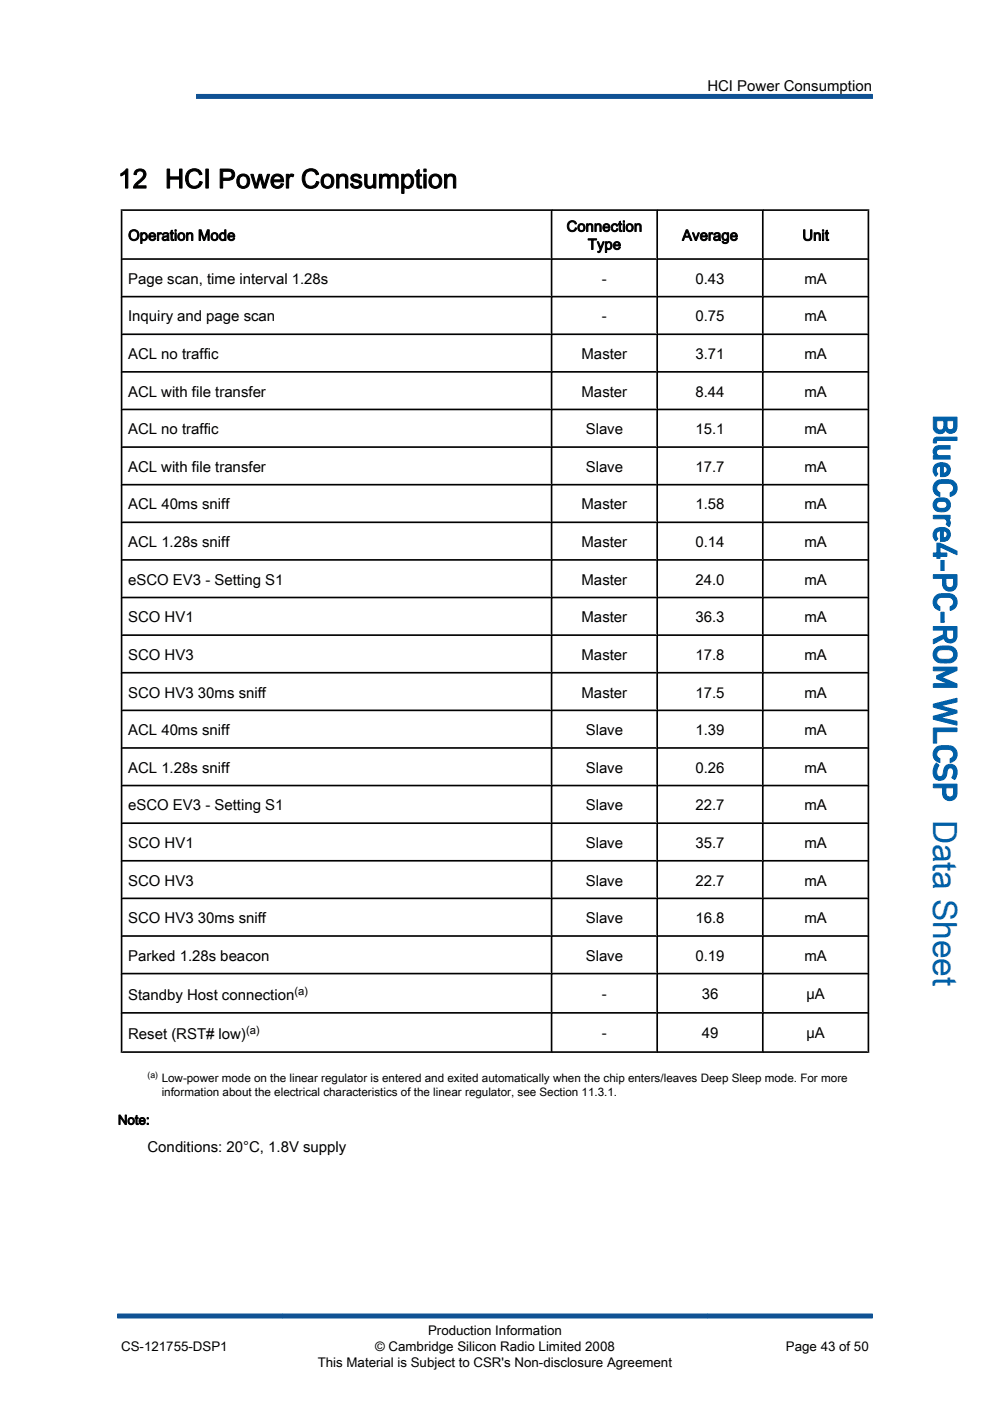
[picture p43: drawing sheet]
<svg xmlns="http://www.w3.org/2000/svg" width="210mm" height="297mm" viewBox="0 0 210 297" stroke-linecap="round" stroke-linejoin="round" font-family="sans-serif">
<defs><g id="words">
<text font-size="7.1" fill="#0060a9" x="198" y="87.9" transform="rotate(90 198 87.9)">_äìÉ`çêÉQJm`Jolj=ti`pm Data Sheet</text>
<text font-size="5.6" x="25" y="39.9">12 HCI Power Consumption</text>
<g font-size="3.2">
<text x="150.1" y="19.3">HCI Power Consumption</text>
<text x="27.2" y="51">Operation Mode</text>
<text x="120.2" y="49.1">Connection</text>
<text x="124.7" y="52.9">Type</text>
<text x="144.7" y="51">Average</text>
<text x="170.2" y="51">Unit</text>
<text x="27.2" y="60.2">Page scan, time interval 1.28s</text>
<text x="127.7" y="60.2">-</text>
<text x="147.5" y="60.2">0.43</text>
<text x="170.6" y="60.2">mA</text>
<text x="27.2" y="68.2">Inquiry and page scan</text>
<text x="127.7" y="68.2">-</text>
<text x="147.5" y="68.2">0.75</text>
<text x="170.6" y="68.2">mA</text>
<text x="27.2" y="76.1">ACL no traffic</text>
<text x="123.3" y="76.1">Master</text>
<text x="147.5" y="76.1">3.71</text>
<text x="170.6" y="76.1">mA</text>
<text x="27.2" y="84.1">ACL with file transfer</text>
<text x="123.3" y="84.1">Master</text>
<text x="147.5" y="84.1">8.44</text>
<text x="170.6" y="84.1">mA</text>
<text x="27.2" y="92.1">ACL no traffic</text>
<text x="124.2" y="92.1">Slave</text>
<text x="147.5" y="92.1">15.1</text>
<text x="170.6" y="92.1">mA</text>
<text x="27.2" y="100">ACL with file transfer</text>
<text x="124.2" y="100">Slave</text>
<text x="147.5" y="100">17.7</text>
<text x="170.6" y="100">mA</text>
<text x="27.2" y="108">ACL 40ms sniff</text>
<text x="123.3" y="108">Master</text>
<text x="147.5" y="108">1.58</text>
<text x="170.6" y="108">mA</text>
<text x="27.2" y="116">ACL 1.28s sniff</text>
<text x="123.3" y="116">Master</text>
<text x="147.5" y="116">0.14</text>
<text x="170.6" y="116">mA</text>
<text x="27.2" y="124">eSCO EV3 - Setting S1</text>
<text x="123.3" y="124">Master</text>
<text x="147.5" y="124">24.0</text>
<text x="170.6" y="124">mA</text>
<text x="27.2" y="131.9">SCO HV1</text>
<text x="123.3" y="131.9">Master</text>
<text x="147.5" y="131.9">36.3</text>
<text x="170.6" y="131.9">mA</text>
<text x="27.2" y="139.9">SCO HV3</text>
<text x="123.3" y="139.9">Master</text>
<text x="147.5" y="139.9">17.8</text>
<text x="170.6" y="139.9">mA</text>
<text x="27.2" y="147.9">SCO HV3 30ms sniff</text>
<text x="123.3" y="147.9">Master</text>
<text x="147.5" y="147.9">17.5</text>
<text x="170.6" y="147.9">mA</text>
<text x="27.2" y="155.9">ACL 40ms sniff</text>
<text x="124.2" y="155.9">Slave</text>
<text x="147.5" y="155.9">1.39</text>
<text x="170.6" y="155.9">mA</text>
<text x="27.2" y="163.8">ACL 1.28s sniff</text>
<text x="124.2" y="163.8">Slave</text>
<text x="147.5" y="163.8">0.26</text>
<text x="170.6" y="163.8">mA</text>
<text x="27.2" y="171.8">eSCO EV3 - Setting S1</text>
<text x="124.2" y="171.8">Slave</text>
<text x="147.5" y="171.8">22.7</text>
<text x="170.6" y="171.8">mA</text>
<text x="27.2" y="179.8">SCO HV1</text>
<text x="124.2" y="179.8">Slave</text>
<text x="147.5" y="179.8">35.7</text>
<text x="170.6" y="179.8">mA</text>
<text x="27.2" y="187.7">SCO HV3</text>
<text x="124.2" y="187.7">Slave</text>
<text x="147.5" y="187.7">22.7</text>
<text x="170.6" y="187.7">mA</text>
<text x="27.2" y="195.7">SCO HV3 30ms sniff</text>
<text x="124.2" y="195.7">Slave</text>
<text x="147.5" y="195.7">16.8</text>
<text x="170.6" y="195.7">mA</text>
<text x="27.2" y="203.7">Parked 1.28s beacon</text>
<text x="124.2" y="203.7">Slave</text>
<text x="147.5" y="203.7">0.19</text>
<text x="170.6" y="203.7">mA</text>
<text x="27.2" y="212">Standby Host connection</text>
<text x="127.7" y="211.9">-</text>
<text x="148.8" y="211.9">36</text>
<text x="171.1" y="211.9">μA</text>
<text x="27.2" y="220.3">Reset (RST# low)</text>
<text x="127.7" y="220.2">-</text>
<text x="148.8" y="220.2">49</text>
<text x="171.1" y="220.2">μA</text>
<text x="31.3" y="244.3">Conditions: 20°C, 1.8V supply</text>
</g>
<g font-size="2.8">
<text x="25" y="238.4">Note:</text>
<text x="25.7" y="286.4">CS-121755-DSP1</text>
<text x="79.6" y="286.4">© Cambridge Silicon Radio Limited 2008</text>
<text x="90.8" y="283.1">Production Information</text>
<text x="166.7" y="286.4">Page 43 of 50</text>
<text x="67.4" y="289.8">This Material is Subject to CSR's Non-disclosure Agreement</text>
</g>
<g font-size="2.5">
<text x="34.3" y="229.3">Low-power mode on the linear regulator is entered and exited automatically when the chip enters/leaves Deep Sleep mode. For more</text>
<text x="34.3" y="232.3">information about the electrical characteristics of the linear regulator, see Section 11.3.1.</text>
</g>
<g font-size="2.4">
<text x="62.5" y="211">(a)</text>
<text x="52.2" y="219.3">(a)</text>
</g>
<text font-size="1.8" x="31.3" y="228.5">(a)</text>
</g></defs>
<g fill="none" stroke="#000" stroke-width=".35">
<path d="M25.6 54.9h158.8M25.6 44.5h158.8M25.8 44.4v178.8M117 44.4v178.8M139.4 44.4v178.8M161.8 44.4v178.8M184.2 44.4v178.8M25.6 62.9h158.8M25.6 70.9h158.8M25.6 78.8h158.8M25.6 86.8h158.8M25.6 94.8h158.8"/>
<path d="M25.6 102.8h158.8M25.6 110.7h158.8M25.6 118.7h158.8M25.6 126.7h158.8M25.6 134.7h158.8M25.6 142.6h158.8M25.6 150.6h158.8M25.6 158.6h158.8M25.6 166.6h158.8M25.6 174.5h158.8M25.6 182.5h158.8M25.6 190.5h158.8"/>
<path d="M25.6 198.5h158.8M25.6 206.4h158.8M25.6 214.7h158.8M25.6 223.1h158.8"/>
</g>
<path d="M41.7 20.4h143.3M25 279h160" fill="none" stroke="#105294" stroke-width="1.1"/>
<use href="#words"/>
</svg>
